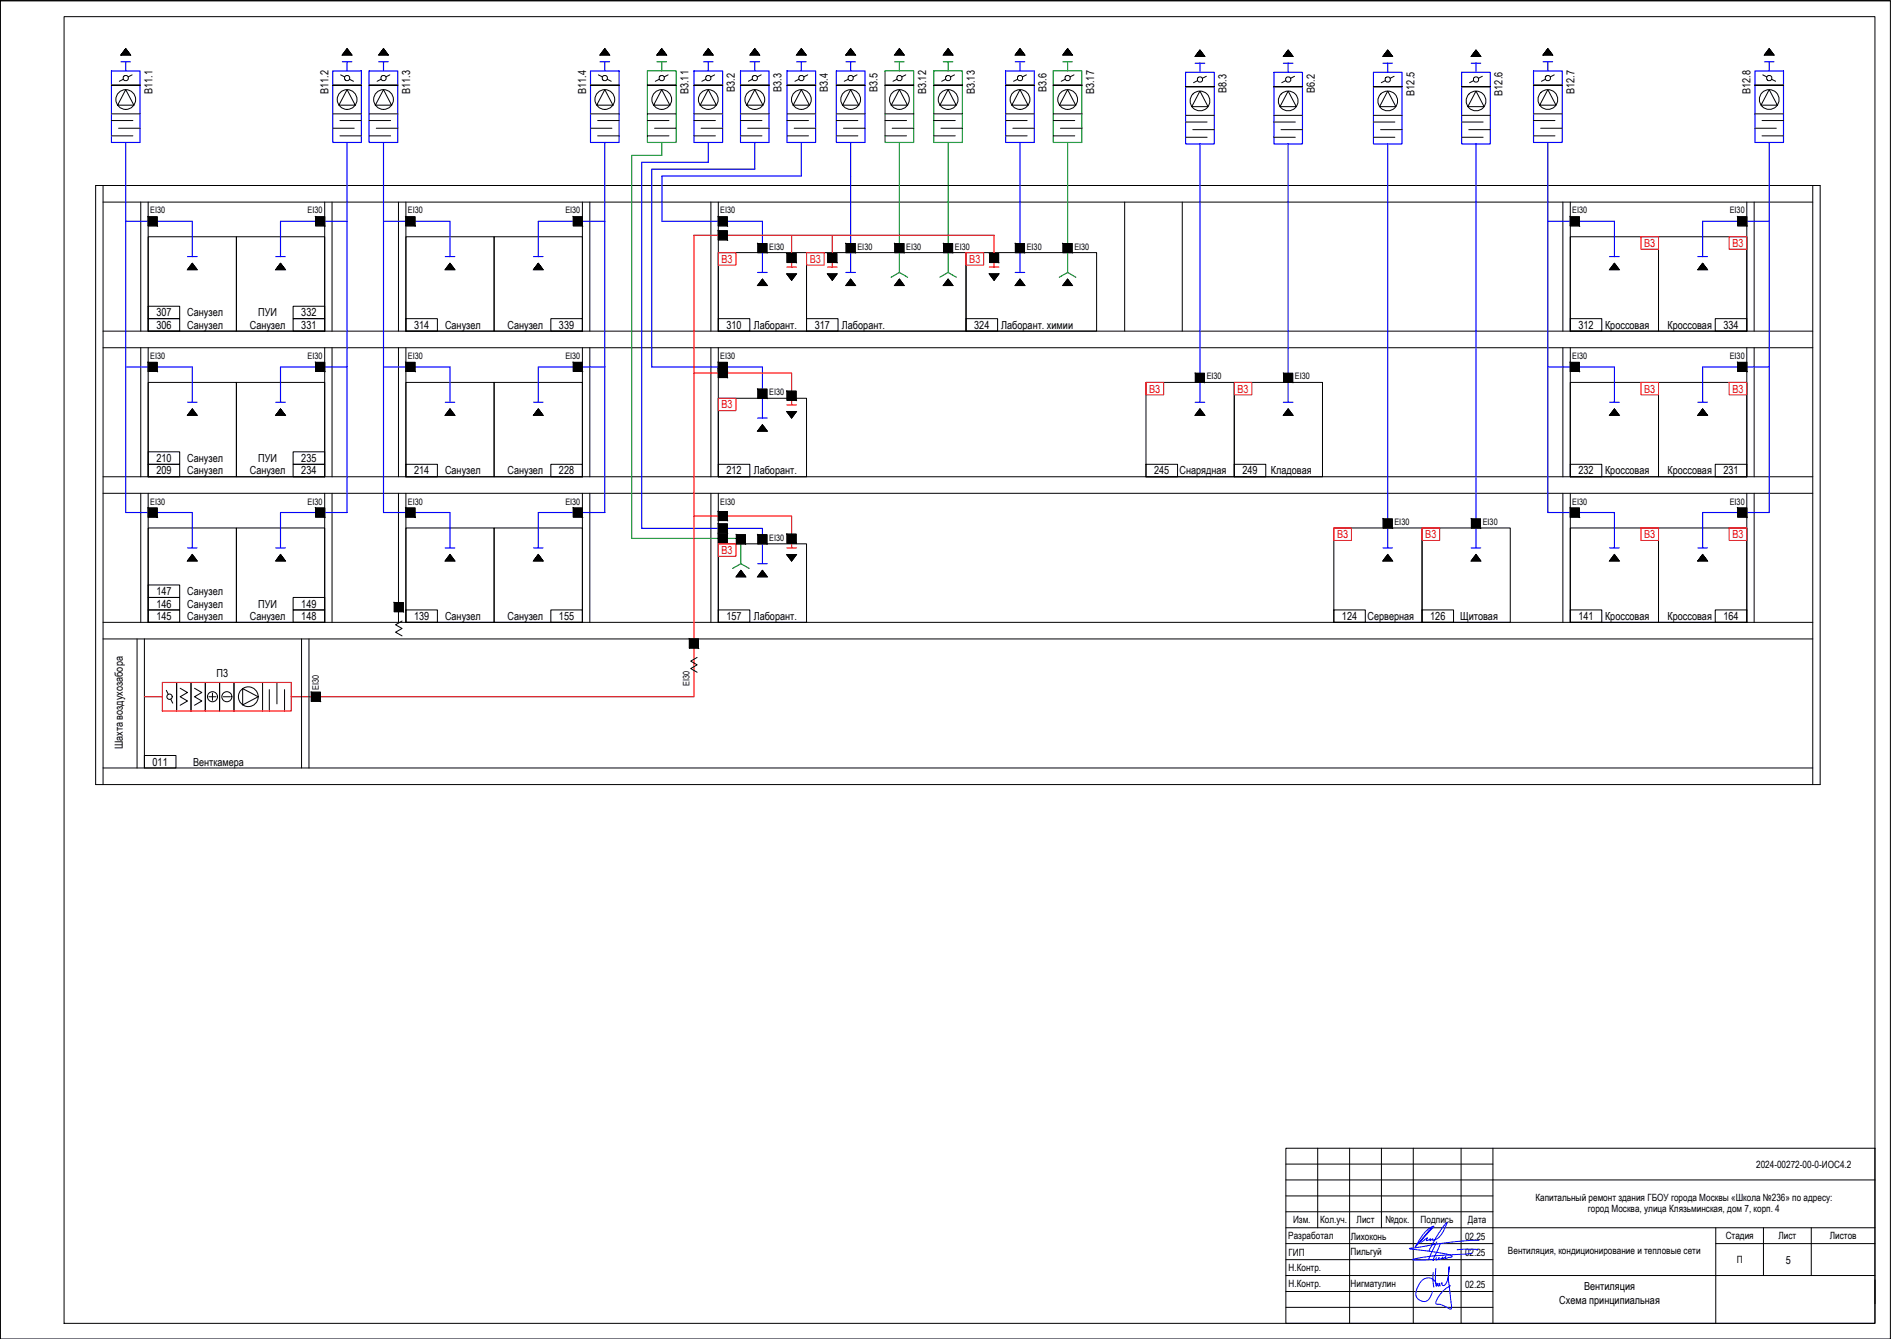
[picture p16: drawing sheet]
<svg xmlns="http://www.w3.org/2000/svg" width="594mm" height="420mm" viewBox="0 0 594 420" stroke-linecap="round" stroke-linejoin="round" font-family="sans-serif">
<defs><g id="words">
<g font-size="3.5">
<text x="47.8" y="29.6" transform="rotate(-90 47.8 29.6)">В11.1</text>
<text x="103.1" y="29.6" transform="rotate(-90 103.1 29.6)">В11.2</text>
<text x="128.7" y="29.6" transform="rotate(-90 128.7 29.6)">В11.3</text>
<text x="183.9" y="29.6" transform="rotate(-90 183.9 29.6)">В11.4</text>
<text x="216" y="29.6" transform="rotate(-90 216 29.6)">В3.11</text>
<text x="230.7" y="28.8" transform="rotate(-90 230.7 28.8)">В3.2</text>
<text x="245.2" y="28.8" transform="rotate(-90 245.2 28.8)">В3.3</text>
<text x="259.8" y="28.8" transform="rotate(-90 259.8 28.8)">В3.4</text>
<text x="275.3" y="28.8" transform="rotate(-90 275.3 28.8)">В3.5</text>
<text x="290.6" y="29.6" transform="rotate(-90 290.6 29.6)">В3.12</text>
<text x="305.9" y="29.6" transform="rotate(-90 305.9 29.6)">В3.13</text>
<text x="328.5" y="28.8" transform="rotate(-90 328.5 28.8)">В3.6</text>
<text x="343.4" y="29.6" transform="rotate(-90 343.4 29.6)">В3.17</text>
<text x="384.9" y="29.2" transform="rotate(-90 384.9 29.2)">В8.3</text>
<text x="412.6" y="29.2" transform="rotate(-90 412.6 29.2)">В6.2</text>
<text x="494.1" y="29.6" transform="rotate(-90 494.1 29.6)">В12.7</text>
<text x="549.4" y="29.6" transform="rotate(-90 549.4 29.6)">В12.8</text>
<text x="443.9" y="30" transform="rotate(-90 443.9 30)">В12.5</text>
<text x="471.6" y="30" transform="rotate(-90 471.6 30)">В12.6</text>
<text x="49.1" y="99.3">307</text>
<text x="58.8" y="99.3">Санузел</text>
<text x="81" y="99.3">ПУИ</text>
<text x="94.6" y="99.3">332</text>
<text x="49.1" y="103.2">306</text>
<text x="58.8" y="103.2">Санузел</text>
<text x="78.4" y="103.2">Санузел</text>
<text x="94.6" y="103.2">331</text>
<text x="129.9" y="103.2">314</text>
<text x="139.7" y="103.2">Санузел</text>
<text x="159.3" y="103.2">Санузел</text>
<text x="175.4" y="103.2">339</text>
<text x="228" y="103.2">310</text>
<text x="236.5" y="103.2">Лаборант.</text>
<text x="255.7" y="103.2">317</text>
<text x="264.2" y="103.2">Лаборант.</text>
<text x="305.7" y="103.2">324</text>
<text x="314.2" y="103.2">Лаборант. химии</text>
<text x="495.4" y="103.2">312</text>
<text x="503.7" y="103.2">Кроссовая</text>
<text x="523.3" y="103.2">Кроссовая</text>
<text x="540.9" y="103.2">334</text>
<text x="49.1" y="148.9">209</text>
<text x="49.1" y="145">210</text>
<text x="58.8" y="148.9">Санузел</text>
<text x="58.8" y="145">Санузел</text>
<text x="78.4" y="148.9">Санузел</text>
<text x="81" y="145">ПУИ</text>
<text x="94.6" y="148.9">234</text>
<text x="94.6" y="145">235</text>
<text x="129.9" y="148.9">214</text>
<text x="139.7" y="148.9">Санузел</text>
<text x="159.3" y="148.9">Санузел</text>
<text x="175.4" y="148.9">228</text>
<text x="228" y="148.9">212</text>
<text x="236.5" y="148.9">Лаборант.</text>
<text x="362.2" y="148.9">245</text>
<text x="370.2" y="148.9">Снарядная</text>
<text x="389.9" y="148.9">249</text>
<text x="398.8" y="148.9">Кладовая</text>
<text x="495.4" y="148.9">232</text>
<text x="503.7" y="148.9">Кроссовая</text>
<text x="523.3" y="148.9">Кроссовая</text>
<text x="540.9" y="148.9">231</text>
<text x="49.1" y="190.7">146</text>
<text x="49.1" y="186.8">147</text>
<text x="58.8" y="190.7">Санузел</text>
<text x="58.8" y="186.8">Санузел</text>
<text x="81" y="190.7">ПУИ</text>
<text x="94.6" y="190.7">149</text>
<text x="49.1" y="194.6">145</text>
<text x="58.8" y="194.6">Санузел</text>
<text x="78.4" y="194.6">Санузел</text>
<text x="94.6" y="194.6">148</text>
<text x="129.9" y="194.6">139</text>
<text x="139.7" y="194.6">Санузел</text>
<text x="159.3" y="194.6">Санузел</text>
<text x="175.4" y="194.6">155</text>
<text x="228" y="194.6">157</text>
<text x="236.5" y="194.6">Лаборант.</text>
<text x="421.2" y="194.6">124</text>
<text x="429.2" y="194.6">Серверная</text>
<text x="448.8" y="194.6">126</text>
<text x="458.3" y="194.6">Щитовая</text>
<text x="495.4" y="194.6">141</text>
<text x="503.7" y="194.6">Кроссовая</text>
<text x="523.3" y="194.6">Кроссовая</text>
<text x="540.9" y="194.6">164</text>
<text x="67.9" y="212.4">П3</text>
<text x="38.6" y="235.1" transform="rotate(-90 38.6 235.1)">Шахта воздухозабора</text>
<text x="47.9" y="240.3">011</text>
<text x="60.6" y="240.3">Венткамера</text>
<text x="560.4" y="396.5">5</text>
<text x="497.1" y="404.9">Вентиляция</text>
<text x="489.3" y="409.3">Схема принципиальная</text>
</g>
<g font-size="3.5" fill="#f00">
<text x="516" y="77.5">В3</text>
<text x="543.7" y="77.5">В3</text>
<text x="226.4" y="82.5">В3</text>
<text x="254.1" y="82.5">В3</text>
<text x="304.2" y="82.5">В3</text>
<text x="360.7" y="123.2">В3</text>
<text x="388.4" y="123.2">В3</text>
<text x="516" y="123.2">В3</text>
<text x="543.7" y="123.2">В3</text>
<text x="226.4" y="128.2">В3</text>
<text x="226.4" y="173.8">В3</text>
<text x="419.6" y="168.9">В3</text>
<text x="447.3" y="168.9">В3</text>
<text x="516" y="168.9">В3</text>
<text x="543.7" y="168.9">В3</text>
</g>
<g font-size="3.1">
<text x="551.1" y="366.4">2024-00272-00-0-ИОС4.2</text>
<text x="481.8" y="376.7">Капитальный ремонт здания ГБОУ города Москвы «Школа №236» по адресу:</text>
<text x="405.8" y="383.8">Изм.</text>
<text x="414.3" y="383.8">Кол.уч.</text>
<text x="425.7" y="383.8">Лист</text>
<text x="434.8" y="383.6">№док.</text>
<text x="445.8" y="383.6">Подпись</text>
<text x="460.7" y="383.6">Дата</text>
<text x="498.3" y="380.4">город Москва, улица Клязьминская, дом 7, корп. 4</text>
<text x="404.3" y="388.7">Разработал</text>
<text x="423.9" y="389">Лихоконь</text>
<text x="459.8" y="389">02.25</text>
<text x="541.6" y="388.7">Стадия</text>
<text x="558.1" y="388.9">Лист</text>
<text x="574.3" y="388.9">Листов</text>
<text x="404.4" y="394">ГИП</text>
<text x="423.8" y="393.7">Пильгуй</text>
<text x="459.8" y="394">02.25</text>
<text x="473.2" y="393.6">Вентиляция, кондиционирование и тепловые сети</text>
<text x="404.4" y="398.7">Н.Контр.</text>
<text x="545" y="396.4">П</text>
<text x="404.4" y="403.7">Н.Контр.</text>
<text x="423.8" y="404">Нигматулин</text>
<text x="459.8" y="404.1">02.25</text>
</g>
<g font-size="2.8">
<text x="47.1" y="67">EI30</text>
<text x="96.5" y="67">EI30</text>
<text x="128" y="67">EI30</text>
<text x="177.4" y="67">EI30</text>
<text x="226.1" y="67">EI30</text>
<text x="493.4" y="67">EI30</text>
<text x="542.8" y="67">EI30</text>
<text x="241.4" y="78.3">EI30</text>
<text x="269.1" y="78.3">EI30</text>
<text x="284.4" y="78.3">EI30</text>
<text x="299.7" y="78.3">EI30</text>
<text x="322.2" y="78.3">EI30</text>
<text x="337.2" y="78.3">EI30</text>
<text x="47.1" y="112.7">EI30</text>
<text x="96.5" y="112.7">EI30</text>
<text x="128" y="112.7">EI30</text>
<text x="177.4" y="112.7">EI30</text>
<text x="226.1" y="112.7">EI30</text>
<text x="493.4" y="112.7">EI30</text>
<text x="542.8" y="112.7">EI30</text>
<text x="378.7" y="119">EI30</text>
<text x="406.4" y="119">EI30</text>
<text x="241.4" y="124">EI30</text>
<text x="47.1" y="158.4">EI30</text>
<text x="96.5" y="158.4">EI30</text>
<text x="128" y="158.4">EI30</text>
<text x="177.4" y="158.4">EI30</text>
<text x="226.1" y="158.4">EI30</text>
<text x="493.4" y="158.4">EI30</text>
<text x="542.8" y="158.4">EI30</text>
<text x="437.6" y="164.7">EI30</text>
<text x="465.3" y="164.7">EI30</text>
<text x="241.4" y="169.7">EI30</text>
<text x="216.4" y="215.3" transform="rotate(-90 216.4 215.3)">EI30</text>
<text x="100.1" y="216.5" transform="rotate(-90 100.1 216.5)">EI30</text>
</g>
</g></defs>
<!-- layer: 0 -->
<g fill="none" stroke="#000" stroke-width=".31">
<path d="M0 .2h593.3v420h-593.3zM20.1 5.2h568.3v410h-568.3zM593.2 .3h-593.1v419.8M35 26.8h9M35 35.7h9M35 37.8h6.7M38.7 24.9l-1.3 .6M39.5 28.1l2.5 4.9h-5.1zM41.5 23.5l-1.3 .6M44 26.8h-9h9M104.4 26.8h9h-9M104.4 26.8h9"/>
<path d="M104.4 35.7h9M106.7 37.8h6.7M106.9 23.5l1.3 .6M108.9 28.1l2.6 4.9h-5.1zM109.7 24.9l1.2 .6M115.8 26.8h9M115.8 35.7h9M115.8 37.8h6.8M119.6 24.9l-1.3 .6M120.4 28.1l2.5 4.9h-5.1zM122.3 23.5l-1.2 .6M124.8 26.8h-9h9"/>
<path d="M185.3 26.8h9h-9M185.3 26.8h9M185.3 35.7h9M187.6 37.8h6.7M187.8 23.5l1.3 .6M189.8 28.1l2.6 4.9h-5.1zM190.6 24.9l1.2 .6M203.2 26.8h9M203.2 35.7h9M203.2 37.8h6.7M206.9 24.9l-1.2 .6M207.7 28.1l2.5 4.9h-5.1z"/>
<path d="M209.7 23.5l-1.3 .6M212.2 26.8h-9h9M217.8 26.8h9M217.8 35.7h9M217.8 37.8h6.7M221.5 24.9l-1.2 .6M222.3 28.1l2.5 4.9h-5.1zM224.3 23.5l-1.3 .6M226.8 26.8h-9h9M232.4 26.8h9M232.4 35.7h9M232.4 37.8h6.7"/>
<path d="M236.1 24.9l-1.2 .6M236.9 28.1l2.5 4.9h-5.1zM238.9 23.5l-1.3 .6M241.4 26.8h-9h9M247 26.8h9M247 35.7h9M247 37.8h6.7M250.7 24.9l-1.2 .6M251.5 28.1l2.5 4.9h-5.1zM253.5 23.5l-1.3 .6M256 26.8h-9h9M262.5 26.8h9"/>
<path d="M262.5 35.7h9M262.5 37.8h6.7M266.2 24.9l-1.3 .6M267 28.1l2.5 4.9h-5.1zM269 23.5l-1.3 .6M271.5 26.8h-9h9M277.7 26.8h9M277.7 35.7h9M277.7 37.8h6.8M281.5 24.9l-1.3 .6M282.3 28.1l2.5 4.9h-5.1zM284.3 23.5l-1.3 .6"/>
<path d="M286.7 26.8h-9h9M293 26.8h9M293 35.7h9M293 37.8h6.8M296.8 24.9l-1.3 .6M297.5 28.1l2.6 4.9h-5.1zM299.6 23.5l-1.3 .6M302 26.8h-9h9M315.6 26.8h9M315.6 35.7h9M315.6 37.8h6.7M319.3 24.9l-1.2 .6"/>
<path d="M320.1 28.1l2.5 4.9h-5.1zM322.1 23.5l-1.3 .6M324.6 26.8h-9h9M330.5 26.8h9M330.5 35.7h9M330.5 37.8h6.8M334.3 24.9l-1.3 .6M335 28.1l2.6 4.9h-5.1zM337.1 23.5l-1.3 .6M339.5 26.8h-9h9M372.1 27.2h9M372.1 36.2h9"/>
<path d="M372.1 38.3h6.7M375.8 25.3l-1.2 .7M376.6 28.6l2.5 4.9h-5.1zM378.6 23.9l-1.3 .7M381.1 27.2h-9h9M399.8 27.2h8.9M399.8 36.2h8.9M399.8 38.3h6.7M403.5 25.3l-1.2 .7M404.3 28.6l2.5 4.9h-5.1zM406.3 23.9l-1.3 .7M408.7 27.2h-8.9h8.9"/>
<path d="M431 27.2h9M431 36.2h9M431 38.3h6.7M434.8 25.3l-1.3 .7M435.5 28.6l2.6 4.9h-5.1zM437.5 23.9l-1.2 .7M440 27.2h-9h9M458.7 27.2h9M458.7 36.2h9M458.7 38.3h6.8M462.4 25.3l-1.2 .7M463.2 28.6l2.6 4.9h-5.1z"/>
<path d="M465.2 23.9l-1.2 .7M467.7 27.2h-9h9M481.3 26.8h9M481.3 35.7h9M481.3 37.8h6.7M485 24.9l-1.3 .6M485.8 28.1l2.5 4.9h-5.1zM487.8 23.5l-1.3 .6M490.3 26.8h-9h9M550.7 26.8h9h-9M550.7 26.8h9M550.7 35.7h9"/>
<path d="M553 37.8h6.7M553.2 23.5l1.3 .6M555.2 28.1l2.6 4.9h-5.1zM556 24.9l1.2 .6M30 58.2h541.2v188h-541.2zM32.3 58.2v188M35 42.6h6.7M37.2 40.2h6.8M104.4 40.2h6.8M106.7 42.6h6.7M115.8 42.6h6.8M118.1 40.2h6.7"/>
<path d="M185.3 40.2h6.7M187.6 42.6h6.7M203.2 42.6h6.7M205.4 40.2h6.8M217.8 42.6h6.7M220 40.2h6.8M232.4 42.6h6.7M234.6 40.2h6.8M247 42.6h6.7M249.2 40.2h6.8M262.5 42.6h6.7M264.7 40.2h6.8"/>
<path d="M277.7 42.6h6.8M280 40.2h6.7M293 42.6h6.8M295.3 40.2h6.7M315.6 42.6h6.7M317.9 40.2h6.7M330.5 42.6h6.8M332.8 40.2h6.7M372.1 43.1h6.7M374.3 40.7h6.8M399.8 43.1h6.7M402 40.7h6.7"/>
<path d="M431 43.1h6.7M433.3 40.7h6.7M458.7 43.1h6.8M460.9 40.7h6.8M481.3 42.6h6.7M483.5 40.2h6.8M550.7 40.2h6.8M553 42.6h6.7M568.9 58.2v188M32.3 63.4h536.6M44.2 63.4v40.5M46.5 68h2.8v2.9h-2.8z"/>
<path d="M46.5 74.3h27.7v29.6h-27.7zM46.5 63.4v40.5M74.2 74.3h27.7v29.6h-27.7zM99 68h2.9v2.9h-2.9zM101.9 63.4v40.5M104.2 63.4v40.5M125.1 63.4v40.5M127.4 68h2.8v2.9h-2.8zM127.4 74.3h27.7v29.6h-27.7zM127.4 63.4v40.5M155.1 74.3h27.7v29.6h-27.7zM179.9 68h2.9v2.9h-2.9z"/>
<path d="M182.8 63.4v40.5M185.1 63.4v40.5M223.1 63.4v40.5M225.4 68h2.9v2.9h-2.9zM225.4 79.3h27.7v24.6h-27.7zM225.4 72.4h2.9v2.9h-2.9zM225.4 63.4v40.5M237.8 76.4h2.9v2.9h-2.9zM247 79.5h2.9v2.9h-2.9zM253.1 79.3h50.1v24.6h-50.1zM259.8 79.5h2.8v2.9h-2.8zM265.5 76.4h2.9v2.9h-2.9z"/>
<path d="M280.8 76.4h2.9v2.9h-2.9zM296.1 76.4h2.9v2.9h-2.9zM303.2 79.3h40.9v24.6h-40.9zM310.6 79.5h2.8v2.9h-2.8zM318.7 76.4h2.8v2.9h-2.8zM333.6 76.4h2.9v2.9h-2.9zM353 63.4v40.5M371 63.4v40.5M490.5 63.4v40.5M492.8 68h2.9v2.9h-2.9zM492.8 74.3h27.7v29.6h-27.7zM492.8 63.4v40.5"/>
<path d="M520.5 74.3h27.7v29.6h-27.7zM545.3 68h2.9v2.9h-2.9zM548.2 63.4v40.5M550.5 63.4v40.5M46.5 100h9.9v3.9h-9.9zM46.5 96.1h9.9v3.9h-9.9zM92 100h9.9v3.9h-9.9zM92 96.1h9.9v3.9h-9.9zM127.4 100h9.9v3.9h-9.9zM172.9 100h9.9v3.9h-9.9zM225.4 100h9.9v3.9h-9.9zM253.1 100h9.9v3.9h-9.9z"/>
<path d="M303.2 100h9.9v3.9h-9.9zM492.8 100h9.9v3.9h-9.9zM538.3 100h9.9v3.9h-9.9zM32.3 103.9h536.6M32.3 109.1h536.6M44.2 109.1v40.5M46.5 113.7h2.8v2.9h-2.8zM46.5 120h27.7v29.6h-27.7zM46.5 109.1v40.5M74.2 120h27.7v29.6h-27.7zM99 113.7h2.9v2.9h-2.9zM101.9 109.1v40.5"/>
<path d="M104.2 109.1v40.5M125.1 109.1v40.5M127.4 113.7h2.8v2.9h-2.8zM127.4 120h27.7v29.6h-27.7zM127.4 109.1v40.5M155.1 120h27.7v29.6h-27.7zM179.9 113.7h2.9v2.9h-2.9zM182.8 109.1v40.5M185.1 109.1v40.5M223.1 109.1v40.5M225.4 113.7h2.9v2.9h-2.9zM225.4 115.6h2.9v2.9h-2.9z"/>
<path d="M225.4 109.1v40.5M359.6 120h27.7v29.6h-27.7zM375.1 117.1h2.9v2.9h-2.9zM387.3 120h27.7v29.6h-27.7zM402.8 117.1h2.9v2.9h-2.9zM490.5 109.1v40.5M492.8 113.7h2.9v2.9h-2.9zM492.8 120h27.7v29.6h-27.7zM492.8 109.1v40.5M520.5 120h27.7v29.6h-27.7zM545.3 113.7h2.9v2.9h-2.9zM548.2 109.1v40.5"/>
<path d="M550.5 109.1v40.5M225.4 125h27.7v24.6h-27.7zM237.8 122.1h2.9v2.9h-2.9zM247 122.7h2.9v2.9h-2.9zM32.3 149.6h536.6M32.3 154.8h536.6M44.2 154.8v40.5M46.5 145.7h9.9v3.9h-9.9zM46.5 141.8h9.9v3.9h-9.9zM46.5 159.4h2.8v2.9h-2.8zM46.5 154.8v40.5M92 145.7h9.9v3.9h-9.9z"/>
<path d="M92 141.8h9.9v3.9h-9.9zM99 159.4h2.9v2.9h-2.9zM101.9 154.8v40.5M104.2 154.8v40.5M125.1 154.8v40.5M127.4 145.7h9.9v3.9h-9.9zM127.4 159.4h2.8v2.9h-2.8zM127.4 154.8v40.5M172.9 145.7h9.9v3.9h-9.9zM179.9 159.4h2.9v2.9h-2.9zM182.8 154.8v40.5M185.1 154.8v40.5"/>
<path d="M223.1 154.8v40.5M225.4 145.7h9.9v3.9h-9.9zM225.4 154.8v40.5M359.6 145.7h9.9v3.9h-9.9zM387.3 145.7h9.9v3.9h-9.9zM490.5 154.8v40.5M492.8 145.7h9.9v3.9h-9.9zM492.8 159.4h2.9v2.9h-2.9zM492.8 154.8v40.5M538.3 145.7h9.9v3.9h-9.9zM545.3 159.4h2.9v2.9h-2.9zM548.2 154.8v40.5"/>
<path d="M550.5 154.8v40.5M46.5 165.7h27.7v29.6h-27.7zM74.2 165.7h27.7v29.6h-27.7zM127.4 165.7h27.7v29.6h-27.7zM155.1 165.7h27.7v29.6h-27.7zM225.4 164.4h2.9v2.8h-2.9zM225.4 170.6h27.7v24.7h-27.7zM225.4 167.5h2.9v2.9h-2.9zM225.4 160.5h2.9v2.8h-2.9zM231.1 167.8h2.9v2.8h-2.9zM237.8 167.8h2.9v2.8h-2.9zM247 167.6h2.9v2.9h-2.9z"/>
<path d="M418.6 165.7h27.7v29.6h-27.7zM434.1 162.8h2.8v2.9h-2.8zM446.3 165.7h27.7v29.6h-27.7zM461.8 162.8h2.8v2.9h-2.8zM492.8 165.7h27.7v29.6h-27.7zM520.5 165.7h27.7v29.6h-27.7zM32.3 195.3h536.6M46.5 191.4h9.9v3.9h-9.9zM46.5 187.5h9.9v3.9h-9.9zM46.5 183.6h9.9v3.9h-9.9zM92 191.4h9.9v3.9h-9.9zM92 187.5h9.9v3.9h-9.9z"/>
<path d="M123.7 189.1h2.9v2.8h-2.9zM126.2 194.9l-2.1 1.1 2.1 1.2-2.1 1.2 2.1 1.1M127.4 191.4h9.9v3.9h-9.9zM172.9 191.4h9.9v3.9h-9.9zM225.4 191.4h9.9v3.9h-9.9zM418.6 191.4h9.9v3.9h-9.9zM446.3 191.4h9.9v3.9h-9.9zM492.8 191.4h9.9v3.9h-9.9zM538.3 191.4h9.9v3.9h-9.9zM32.3 200.5h536.6M43 200.5v40.5M45.3 200.5v40.5"/>
<path d="M52.2 216.6l.6 1.3M53.6 219.4l.6 1.2M55.4 214.1v9M56.5 216l2.3 1.3-2.3 1.3 2.3 1.4-2.3 1.3M59.9 214.1v9M61 216l2.3 1.3-2.3 1.3 2.3 1.4-2.3 1.3M64.4 214.1v9M65.6 218.6h2.2M66.7 217.5v2.3M68.9 214.1v9M70 218.6h2.3M73.4 214.1v9"/>
<path d="M76.2 216.1l4.8 2.5-4.8 2.6zM82.4 214.1v9M84.5 216.4v6.7M86.9 214.1v6.8M89.3 216.4v6.7M94.6 200.5v40.5M97 200.5v40.5M97.7 217.2h2.9v2.8h-2.9zM216.3 200.5h2.9v2.8h-2.9zM218.8 206.3l-2 1.2 2 1.1-2 1.2 2 1.1M45.3 237.1h9.9v3.9h-9.9zM32.3 241h536.6"/>
<circle cx="39.5" cy="24.5" r=".84"/>
<circle cx="39.5" cy="31.2" r="3.1"/>
<circle cx="108.9" cy="24.5" r=".84"/>
<circle cx="108.9" cy="31.2" r="3.1"/>
<circle cx="120.4" cy="24.5" r=".84"/>
<circle cx="120.4" cy="31.2" r="3.1"/>
<circle cx="189.8" cy="24.5" r=".84"/>
<circle cx="189.8" cy="31.2" r="3.1"/>
<circle cx="207.7" cy="24.5" r=".84"/>
<circle cx="207.7" cy="31.2" r="3.1"/>
<circle cx="222.3" cy="24.5" r=".84"/>
<circle cx="222.3" cy="31.2" r="3.1"/>
<circle cx="236.9" cy="24.5" r=".84"/>
<circle cx="236.9" cy="31.2" r="3.1"/>
<circle cx="251.5" cy="24.5" r=".84"/>
<circle cx="251.5" cy="31.2" r="3.1"/>
<circle cx="267" cy="24.5" r=".84"/>
<circle cx="267" cy="31.2" r="3.1"/>
<circle cx="282.3" cy="24.5" r=".84"/>
<circle cx="282.3" cy="31.2" r="3.1"/>
<circle cx="297.6" cy="24.5" r=".84"/>
<circle cx="297.6" cy="31.2" r="3.1"/>
<circle cx="320.1" cy="24.5" r=".84"/>
<circle cx="320.1" cy="31.2" r="3.1"/>
<circle cx="335.1" cy="24.5" r=".84"/>
<circle cx="335.1" cy="31.2" r="3.1"/>
<circle cx="376.6" cy="31.7" r="3.1"/>
<circle cx="376.6" cy="24.9" r=".84"/>
<circle cx="404.3" cy="31.7" r="3.1"/>
<circle cx="404.3" cy="24.9" r=".84"/>
<circle cx="435.5" cy="31.7" r="3.1"/>
<circle cx="435.5" cy="24.9" r=".84"/>
<circle cx="463.2" cy="31.7" r="3.1"/>
<circle cx="463.2" cy="24.9" r=".84"/>
<circle cx="485.8" cy="31.2" r="3.1"/>
<circle cx="485.8" cy="24.5" r=".84"/>
<circle cx="555.2" cy="24.5" r=".84"/>
<circle cx="555.2" cy="31.2" r="3.1"/>
<circle cx="53.2" cy="218.6" r=".84"/>
<circle cx="66.7" cy="218.6" r="1.58"/>
<circle cx="71.2" cy="218.6" r="1.58"/>
<circle cx="77.9" cy="218.6" r="3.1"/>
</g>
<g fill="none" stroke="#00f" stroke-width=".36">
<path d="M35 22.2h9v22.5h-9zM104.4 22.2h9v22.5h-9zM115.8 22.2h9v22.5h-9zM185.3 22.2h9v22.5h-9zM217.8 22.2h9v22.5h-9zM232.4 22.2h9v22.5h-9zM247 22.2h9v22.5h-9zM262.5 22.2h9v22.5h-9zM315.6 22.2h9v22.5h-9zM372.1 22.7h9v22.4h-9zM399.8 22.7h8.9v22.4h-8.9zM431 22.7h9v22.4h-9z"/>
<path d="M458.7 22.7h9v22.4h-9zM481.3 22.2h9v22.5h-9zM550.7 22.2h9v22.5h-9z"/>
</g>
<g fill="none" stroke="#00f" stroke-width=".36">
<path d="M38 19.4h3M39.5 19.4v2.8M107.4 19.4h3M108.9 19.4v2.8M118.9 19.4h2.9M120.4 19.4v2.8M188.3 19.4h3M189.8 19.4v2.8M220.8 19.4h3M222.3 19.4v2.8M235.4 19.4h3M236.9 19.4v2.8"/>
<path d="M250 19.4h3M251.5 19.4v2.8M265.5 19.4h3M267 19.4v2.8M318.6 19.4h3M320.1 19.4v2.8M375.1 19.8h3M376.6 19.8v2.9M402.8 19.8h3M404.3 19.8v2.9M434 19.8h3M435.5 19.8v2.9"/>
<path d="M461.7 19.8h3M463.2 19.8v2.9M484.3 19.4h3M485.8 19.4v2.8M553.7 19.4h3M555.2 19.4v2.8M39.5 44.7v116.1h20.8v11.1M108.9 44.7v116.1h-20.9v11.1M120.4 44.7v116.1h20.8v11.1M189.8 44.7v116.1h-20.9v11.1M222.3 44.7v6.2h-20.9v114.9h37.9v11.1M236.9 44.7v8.4h-32.3v62h34.7v16.1"/>
<path d="M251.5 44.7v10.5h-43.8v14.2h31.6v16.1M267 44.7v40.8M320.1 44.7v40.8M376.6 45.1v81.1M404.3 45.1v81.1M435.5 45.1v126.8M463.2 45.1v126.8M485.8 44.7v116.1h20.8v11.1M555.2 44.7v116.1h-20.9v11.1M39.5 69.4h20.8v11.1M108.9 69.4h-20.9v11.1M120.4 69.4h20.8v11.1"/>
<path d="M189.8 69.4h-20.9v11.1M485.8 69.4h20.8v11.1M555.2 69.4h-20.9v11.1M58.8 80.5h3M86.6 80.5h2.9M139.7 80.5h3M167.4 80.5h3M237.8 85.5h3M265.5 85.5h3M318.6 85.5h3M505.1 80.5h3M532.8 80.5h3"/>
<path d="M39.5 115.1h20.8v11.1M108.9 115.1h-20.9v11.1M120.4 115.1h20.8v11.1M189.8 115.1h-20.9v11.1M485.8 115.1h20.8v11.1M555.2 115.1h-20.9v11.1M58.8 126.2h3M86.6 126.2h2.9M139.7 126.2h3M167.4 126.2h3M237.8 131.2h3M375.1 126.2h3"/>
<path d="M402.8 126.2h3M505.1 126.2h3M532.8 126.2h3M58.8 171.9h3M86.6 171.9h2.9M139.7 171.9h3M167.4 171.9h3M237.8 176.9h3M434 171.9h3M461.7 171.9h3M505.1 171.9h3M532.8 171.9h3"/>
</g>
<g fill="none" stroke="#000" stroke-width=".31">
<path d="M38 17.3h3l-1.5-2-1.5 2 1.5-2 1.5 2M107.4 17.3l1.5-2 1.5 2M108.9 15.3l1.5 2h-3zM118.9 17.3h2.9l-1.4-2-1.5 2 1.5-2 1.4 2M188.3 17.3l1.5-2 1.5 2M189.8 15.3l1.5 2h-3zM206.2 17.3h3l-1.5-2-1.5 2 1.5-2 1.5 2M220.8 17.3h3l-1.5-2-1.5 2 1.5-2 1.5 2M235.4 17.3h3l-1.5-2-1.5 2 1.5-2 1.5 2M250 17.3h3l-1.5-2-1.5 2 1.5-2 1.5 2M265.5 17.3h3l-1.5-2-1.5 2 1.5-2 1.5 2M280.8 17.3h2.9l-1.4-2-1.5 2 1.5-2 1.4 2"/>
<path d="M296 17.3h3l-1.5-2-1.5 2 1.5-2 1.5 2M318.6 17.3h3l-1.5-2-1.5 2 1.5-2 1.5 2M333.5 17.3h3l-1.5-2-1.5 2 1.5-2 1.5 2M375.1 17.7h3l-1.5-2-1.5 2 1.5-2 1.5 2M402.8 17.7h3l-1.5-2-1.5 2 1.5-2 1.5 2M434 17.7h3l-1.5-2-1.5 2 1.5-2 1.5 2M461.7 17.7h3l-1.5-2-1.5 2 1.5-2 1.5 2M484.3 17.3h3l-1.5-2-1.5 2 1.5-2 1.5 2M553.7 17.3l1.5-2 1.5 2M555.2 15.3l1.5 2h-3zM58.8 84.6l1.5-2 1.5 2M60.3 82.6l1.5 2h-3z"/>
<path d="M86.6 84.6h2.9l-1.5-2-1.4 2 1.4-2 1.5 2M139.7 84.6l1.5-2 1.5 2M141.2 82.6l1.5 2h-3zM167.4 84.6h3l-1.5-2-1.5 2 1.5-2 1.5 2M237.8 89.6l1.5-2 1.5 2M239.3 87.6l1.5 2h-3zM246.9 85.9l1.5 2 1.5-2M246.9 85.9h3l-1.5 2zM259.7 85.9l1.5 2 1.5-2M259.7 85.9h3l-1.5 2zM265.5 89.6l1.5-2 1.5 2M267 87.6l1.5 2h-3z"/>
<path d="M280.8 89.6l1.5-2 1.4 2M282.3 87.6l1.4 2h-2.9zM296 89.6l1.5-2 1.5 2M297.5 87.6l1.5 2h-3zM310.5 85.9l1.5 2 1.5-2M310.5 85.9h3l-1.5 2zM318.6 89.6l1.5-2 1.5 2M320.1 87.6l1.5 2h-3zM333.5 89.6l1.5-2 1.5 2M335 87.6l1.5 2h-3zM505.1 84.6l1.5-2 1.5 2M506.6 82.6l1.5 2h-3z"/>
<path d="M532.8 84.6h3l-1.5-2-1.5 2 1.5-2 1.5 2M58.8 130.3l1.5-2 1.5 2M60.3 128.3l1.5 2h-3zM86.6 130.3h2.9l-1.5-2-1.4 2 1.4-2 1.5 2M139.7 130.3l1.5-2 1.5 2M141.2 128.3l1.5 2h-3zM167.4 130.3h3l-1.5-2-1.5 2 1.5-2 1.5 2M237.8 135.3l1.5-2 1.5 2M239.3 133.3l1.5 2h-3zM246.9 129.1l1.5 2 1.5-2M246.9 129.1h3l-1.5 2zM375.1 130.3l1.5-2 1.5 2"/>
<path d="M376.6 128.3l1.5 2h-3zM402.8 130.3l1.5-2 1.5 2M404.3 128.3l1.5 2h-3zM505.1 130.3l1.5-2 1.5 2M506.6 128.3l1.5 2h-3zM532.8 130.3h3l-1.5-2-1.5 2 1.5-2 1.5 2M58.8 176l1.5-2 1.5 2M60.3 174l1.5 2h-3zM86.6 176h2.9l-1.5-2-1.4 2 1.4-2 1.5 2M139.7 176l1.5-2 1.5 2M141.2 174l1.5 2h-3zM167.4 176h3l-1.5-2-1.5 2 1.5-2 1.5 2"/>
<path d="M232.5 179l1.5 2h-3zM239.3 179l1.5 2h-3zM246.9 174l1.5 2 1.5-2M246.9 174h3l-1.5 2zM434 176l1.5-2 1.5 2M435.5 174l1.5 2h-3zM461.7 176l1.5-2 1.5 2M463.2 174l1.5 2h-3zM505.1 176l1.5-2 1.5 2M506.6 174l1.5 2h-3zM532.8 176h3l-1.5-2-1.5 2 1.5-2 1.5 2M231 181l1.5-2 1.5 2"/>
<path d="M237.8 181l1.5-2 1.5 2"/>
</g>
<g fill="#000" stroke="#000" stroke-width=".31">
<path d="M39.5 15.3l1.5 2h-3zM108.9 15.3l1.5 2h-3zM120.4 15.3l1.4 2h-2.9zM189.8 15.3l1.5 2h-3zM207.7 15.3l1.5 2h-3zM222.3 15.3l1.5 2h-3zM236.9 15.3l1.5 2h-3zM251.5 15.3l1.5 2h-3zM267 15.3l1.5 2h-3zM282.3 15.3l1.4 2h-2.9zM297.5 15.3l1.5 2h-3zM320.1 15.3l1.5 2h-3z"/>
<path d="M335 15.3l1.5 2h-3zM376.6 15.7l1.5 2h-3zM404.3 15.7l1.5 2h-3zM435.5 15.7l1.5 2h-3zM463.2 15.7l1.5 2h-3zM485.8 15.3l1.5 2h-3zM555.2 15.3l1.5 2h-3zM60.3 82.6l1.5 2h-3zM88 82.6l1.5 2h-2.9zM141.2 82.6l1.5 2h-3zM168.9 82.6l1.5 2h-3zM239.3 87.6l1.5 2h-3z"/>
<path d="M246.9 85.9h3l-1.5 2zM259.7 85.9h3l-1.5 2zM267 87.6l1.5 2h-3zM282.3 87.6l1.4 2h-2.9zM297.5 87.6l1.5 2h-3zM310.5 85.9h3l-1.5 2zM320.1 87.6l1.5 2h-3zM335 87.6l1.5 2h-3zM506.6 82.6l1.5 2h-3zM534.3 82.6l1.5 2h-3zM60.3 128.3l1.5 2h-3zM88 128.3l1.5 2h-2.9z"/>
<path d="M141.2 128.3l1.5 2h-3zM168.9 128.3l1.5 2h-3zM239.3 133.3l1.5 2h-3zM246.9 129.1h3l-1.5 2zM376.6 128.3l1.5 2h-3zM404.3 128.3l1.5 2h-3zM506.6 128.3l1.5 2h-3zM534.3 128.3l1.5 2h-3zM60.3 174l1.5 2h-3zM88 174l1.5 2h-2.9zM141.2 174l1.5 2h-3zM168.9 174l1.5 2h-3z"/>
<path d="M232.5 179l1.5 2h-3zM239.3 179l1.5 2h-3zM246.9 174h3l-1.5 2zM435.5 174l1.5 2h-3zM463.2 174l1.5 2h-3zM506.6 174l1.5 2h-3zM534.3 174l1.5 2h-3z"/>
</g>
<g fill="#000" stroke="#000" stroke-width=".31">
<path d="M46.5 68l2.8 2.9v-2.9zM46.5 68l2.8 2.9h-2.8z"/>
<path d="M99 68l2.9 2.9v-2.9zM99 68l2.9 2.9h-2.9z"/>
<path d="M127.4 68l2.8 2.9v-2.9zM127.4 68l2.8 2.9h-2.8z"/>
<path d="M179.9 68l2.9 2.9v-2.9zM179.9 68l2.9 2.9h-2.9z"/>
<path d="M225.4 68l2.9 2.9v-2.9zM225.4 68l2.9 2.9h-2.9z"/>
<path d="M225.4 72.4l2.9 2.9v-2.9zM225.4 72.4l2.9 2.9h-2.9z"/>
<path d="M237.8 76.4l2.9 2.9v-2.9zM237.8 76.4l2.9 2.9h-2.9z"/>
<path d="M247 79.5l2.9 2.9v-2.9zM247 79.5l2.9 2.9h-2.9z"/>
<path d="M259.8 79.5l2.8 2.9v-2.9zM259.8 79.5l2.8 2.9h-2.8z"/>
<path d="M265.5 76.4l2.9 2.9v-2.9zM265.5 76.4l2.9 2.9h-2.9z"/>
<path d="M280.8 76.4l2.9 2.9v-2.9zM280.8 76.4l2.9 2.9h-2.9z"/>
<path d="M296.1 76.4l2.9 2.9v-2.9zM296.1 76.4l2.9 2.9h-2.9z"/>
<path d="M310.6 79.5l2.8 2.9v-2.9zM310.6 79.5l2.8 2.9h-2.8z"/>
<path d="M318.7 76.4l2.8 2.9v-2.9zM318.7 76.4l2.8 2.9h-2.8z"/>
<path d="M333.6 76.4l2.9 2.9v-2.9zM333.6 76.4l2.9 2.9h-2.9z"/>
<path d="M492.8 68l2.9 2.9v-2.9zM492.8 68l2.9 2.9h-2.9z"/>
<path d="M545.3 68l2.9 2.9v-2.9zM545.3 68l2.9 2.9h-2.9z"/>
<path d="M46.5 113.7l2.8 2.9v-2.9zM46.5 113.7l2.8 2.9h-2.8z"/>
<path d="M99 113.7l2.9 2.9v-2.9zM99 113.7l2.9 2.9h-2.9z"/>
<path d="M127.4 113.7l2.8 2.9v-2.9zM127.4 113.7l2.8 2.9h-2.8z"/>
<path d="M179.9 113.7l2.9 2.9v-2.9zM179.9 113.7l2.9 2.9h-2.9z"/>
<path d="M225.4 113.7l2.9 2.9v-2.9zM225.4 113.7l2.9 2.9h-2.9z"/>
<path d="M225.4 115.6l2.9 2.9v-2.9zM225.4 115.6l2.9 2.9h-2.9z"/>
<path d="M375.1 117.1l2.9 2.9v-2.9zM375.1 117.1l2.9 2.9h-2.9z"/>
<path d="M402.8 117.1l2.9 2.9v-2.9zM402.8 117.1l2.9 2.9h-2.9z"/>
<path d="M492.8 113.7l2.9 2.9v-2.9zM492.8 113.7l2.9 2.9h-2.9z"/>
<path d="M545.3 113.7l2.9 2.9v-2.9zM545.3 113.7l2.9 2.9h-2.9z"/>
<path d="M237.8 122.1l2.9 2.9v-2.9zM237.8 122.1l2.9 2.9h-2.9z"/>
<path d="M247 122.7l2.9 2.9v-2.9zM247 122.7l2.9 2.9h-2.9z"/>
<path d="M46.5 159.4l2.8 2.9v-2.9zM46.5 159.4l2.8 2.9h-2.8z"/>
<path d="M99 159.4l2.9 2.9v-2.9zM99 159.4l2.9 2.9h-2.9z"/>
<path d="M127.4 159.4l2.8 2.9v-2.9zM127.4 159.4l2.8 2.9h-2.8z"/>
<path d="M179.9 159.4l2.9 2.9v-2.9zM179.9 159.4l2.9 2.9h-2.9z"/>
<path d="M492.8 159.4l2.9 2.9v-2.9zM492.8 159.4l2.9 2.9h-2.9z"/>
<path d="M545.3 159.4l2.9 2.9v-2.9zM545.3 159.4l2.9 2.9h-2.9z"/>
<path d="M225.4 164.4l2.9 2.8v-2.8zM225.4 164.4l2.9 2.8h-2.9z"/>
<path d="M225.4 167.5l2.9 2.9v-2.9zM225.4 167.5l2.9 2.9h-2.9z"/>
<path d="M225.4 160.5l2.9 2.8v-2.8zM225.4 160.5l2.9 2.8h-2.9z"/>
<path d="M231.1 167.8l2.9 2.8v-2.8zM231.1 167.8l2.9 2.8h-2.9z"/>
<path d="M237.8 167.8l2.9 2.8v-2.8zM237.8 167.8l2.9 2.8h-2.9z"/>
<path d="M247 167.6l2.9 2.9v-2.9zM247 167.6l2.9 2.9h-2.9z"/>
<path d="M434.1 162.8l2.8 2.9v-2.9zM434.1 162.8l2.8 2.9h-2.8z"/>
<path d="M461.8 162.8l2.8 2.9v-2.9zM461.8 162.8l2.8 2.9h-2.8z"/>
<path d="M123.7 189.1l2.9 2.8v-2.8zM123.7 189.1l2.9 2.8h-2.9z"/>
<path d="M97.7 217.2l2.9 2.8v-2.8zM97.7 217.2l2.9 2.8h-2.9z"/>
<path d="M216.3 200.5l2.9 2.8v-2.8zM216.3 200.5l2.9 2.8h-2.9z"/>
</g>
<g fill="none" stroke="#009525" stroke-width=".36">
<path d="M206.2 19.4h3M207.7 19.4v2.8M280.8 19.4h2.9M282.3 19.4v2.8M296 19.4h3M297.5 19.4v2.8M333.5 19.4h3M335 19.4v2.8M207.7 44.7v4.1h-9.5v120.2h34.3v7.9M282.3 44.7v40.8M297.5 44.7v40.8M335 44.7v40.8"/>
<path d="M279.7 87l2.6-1.5 2.5 1.5M294.9 87l2.6-1.5 2.6 1.5M332.4 87l2.6-1.5 2.6 1.5M232.5 176.9l-2.6 1.5M232.5 176.9l2.6 1.5"/>
</g>
<path d="M203.2 22.2h9v22.5h-9zM277.7 22.2h9v22.5h-9zM293 22.2h9v22.5h-9zM330.5 22.2h9v22.5h-9z" fill="none" stroke="#009525" stroke-width=".36"/>
<!-- layer: 0 -->
<g fill="none" stroke="#f00" stroke-width=".31">
<path d="M225.4 79.3h5.5v3.9h-5.5zM253.1 79.3h5.6v3.9h-5.6zM303.2 79.3h5.5v3.9h-5.5zM515 74.3h5.5v3.9h-5.5zM542.6 74.3h5.6v3.9h-5.6zM359.6 120h5.6v3.9h-5.6zM387.3 120h5.6v3.9h-5.6zM515 120h5.5v3.9h-5.5zM542.6 120h5.6v3.9h-5.6zM225.4 125h5.5v3.9h-5.5zM225.4 170.6h5.5v4h-5.5zM418.6 165.7h5.5v3.9h-5.5z"/>
<path d="M446.3 165.7h5.5v3.9h-5.5zM515 165.7h5.5v3.9h-5.5zM542.6 165.7h5.6v3.9h-5.6z"/>
</g>
<g fill="none" stroke="#000" stroke-width=".31">
<path d="M403.5 360.3h184.9v54.9h-184.9zM403.5 370.2h184.9M403.5 375.3h65M403.5 365.3h65M413.5 360.3v25M423.5 360.3v54.9M433.5 360.3v25M443.5 360.3v54.9M458.5 360.3v54.9M468.5 360.3v54.9M403.5 390.2h65M403.5 385.3h184.9"/>
<path d="M403.5 395.3h65M403.5 380.2h65M538.5 390.2h49.9M538.5 385.3v29.9M553.4 385.3v14.9M568.4 385.3v14.9M403.5 400.2h184.9M403.5 410.2h65M403.5 405.3h65M588.4 401.7v7.4"/>
</g>
<path d="M449.8 399.3l-.1 2.3 .3 2.3M450.6 398l-.1 3.7 .3 1.9a2.68 2.68 0 0 0-2.1-2.6 2.68 2.68 0 0 0-3.1 1.5 4.5 4.5 0 0 0-.9 4.7 2.36 2.36 0 0 0 2.3 1.2 2.36 2.36 0 0 0 2-1.7l.6-1.5M450.9 389.7l-2.6 5.5M452.1 390.1l-2.4 5.4 .1-.2-.4-.1-6.1 .1 5.9-1.1 12.7-.9M463.8 392l-6.5 .2M464.2 389.2a160 160 0 0 0-20.5 2.4l-1.4 .2 11.5 1.7 2 .7-1.3 .4-.7 .4-.3-.3 .2-.4-.2 .4-.7 .2-.2-.1 .2-.4a1.01 1.01 0 0 1-1.3 .7l.1-.5-.2 .5-.7 .3 .1-.8M451.1 402.7l.2 .8a.49 .49 0 0 0 .4-.3 .49 .49 0 0 0 0-.5l.1 .6 .3 .2M452.2 403l.3-.5v.4a.6 .6 0 0 0 .7 .5 .6 .6 0 0 0 .5-.5l.8-2 .3-3.5a24.5 24.5 0 0 0 .3 8.9l.4 4.2-.3 .3-.9-.5a7.4 7.4 0 0 0-3.7-1.2 8.6 8.6 0 0 1 4.6-5.7" fill="none" stroke="#00f" stroke-width=".31"/>
<!-- layer: 0 -->
<path d="M449.2 385.3l-5.1 6 .6-.9a10.5 10.5 0 0 1 5-5.6h.3l-4.2 4.9 .6-.1 1.5-1.2-.2 .9 1.2-.6v.6l.8-.6a.27 .27 0 0 0 0 .5 .27 .27 0 0 0 .4-.1 4.8 4.8 0 0 0 3.1-3.2l.9-2.2a19.9 19.9 0 0 0-4 5.7l-1.7 3.1" fill="none" stroke="#00f" stroke-width=".31"/>
<path d="M248.4 73.8v10M261.2 73.8v10M246.9 83.8h3M259.7 83.8h3M310.5 83.8h3M312 83.8v-10h-94.2v144.8h-126.4M217.8 117.1h30.6v9.9M246.9 127h3M217.8 161.9h30.6v10M246.9 171.9h3M45.3 218.6h5.6M50.9 214.1h40.5v9h-40.5z" fill="none" stroke="#f00" stroke-width=".36"/>
<use href="#words"/>
</svg>
